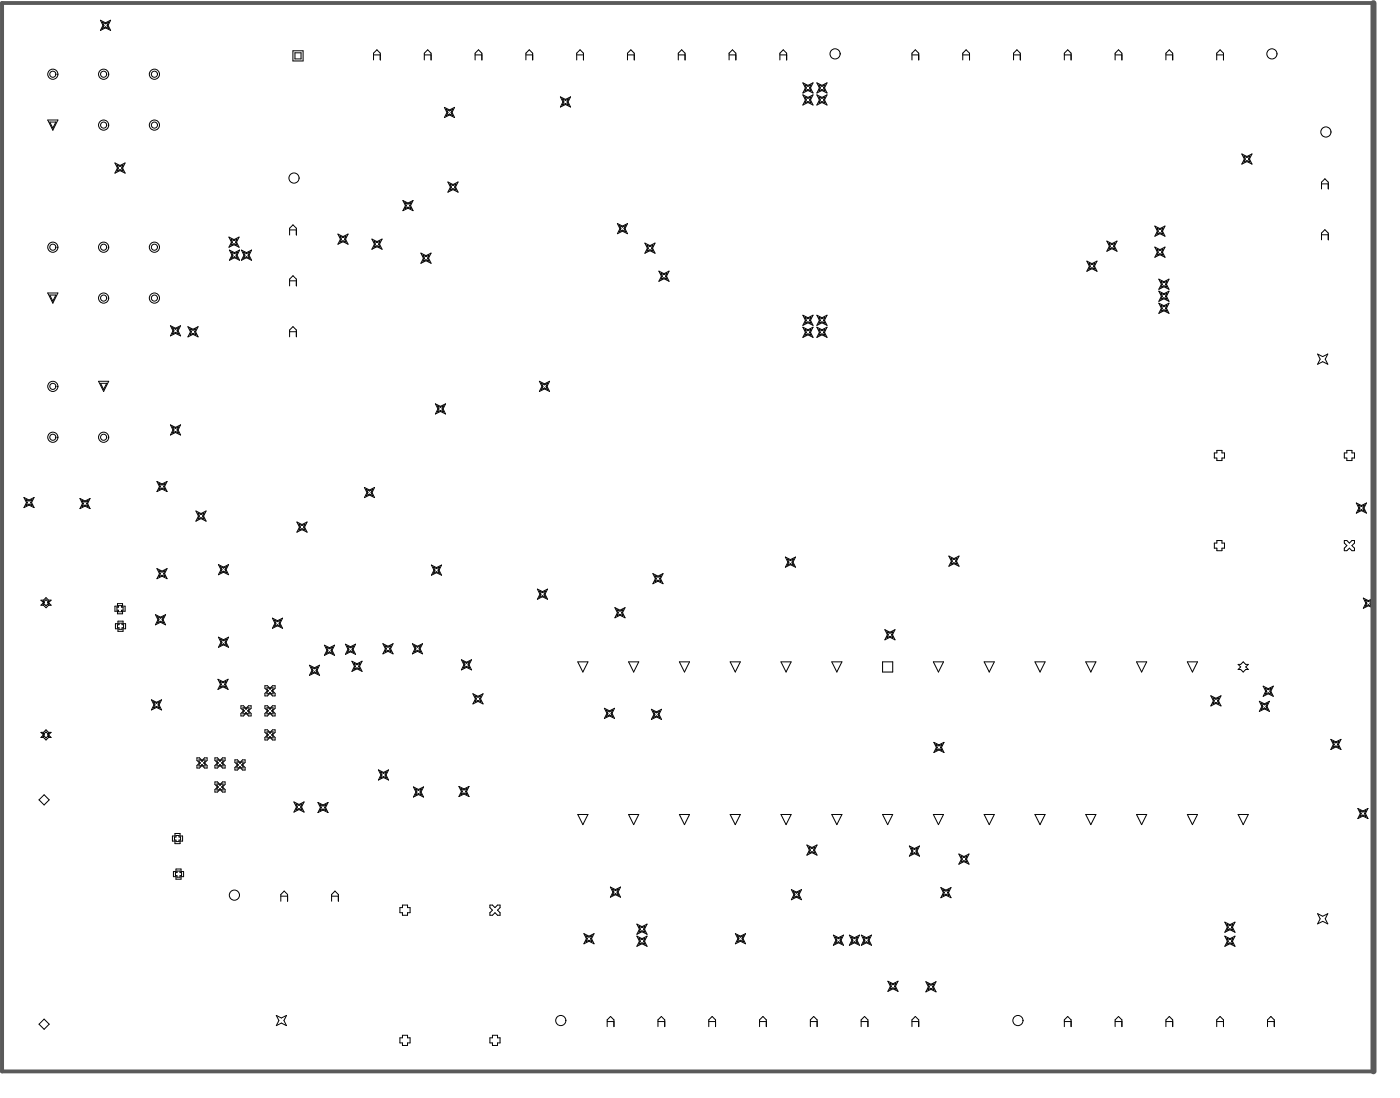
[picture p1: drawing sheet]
<svg xmlns="http://www.w3.org/2000/svg" width="233mm" height="183mm" viewBox="0 0 233 183" stroke-linecap="round" stroke-linejoin="round" font-family="sans-serif">
<g fill="none" stroke="#000" stroke-width=".17">
<path d="M8 20h1.6l-.8 1.7zM16.7 3.4l.9 .4 .8-.4-.4 .8 .4 .9-.8-.5-.9 .5 .5-.9zM17.1 3.7l.5 .3 .5-.3-.3 .5 .3 .5-.5-.2-.5 .2 .2-.5zM48.8 8.5h1.7v1.6h-1.7zM49.1 8.8h1v1h-1zM62.2 9.1h1.1M62.2 10v-1.1l.6-.6 .5 .6v1.1M70.7 9.1h1.1M70.7 10v-1.1l.5-.6 .6 .6v1.1M74 17.9l.9 .4 .8-.4-.4 .8 .4 .9-.8-.5-.9 .5 .4-.9zM74.4 18.2l.5 .3 .5-.3-.3 .5 .3 .5-.5-.2-.5 .2 .2-.5zM79.1 10v-1.1l.6-.6 .6 .6v1.1"/>
<path d="M79.1 9.1h1.2M87.6 9.1h1.1M87.6 10v-1.1l.6-.6 .5 .6v1.1M93.3 16.1l.9 .4 .8-.4-.4 .9 .4 .8-.8-.4-.9 .4 .5-.8zM93.7 16.5l.5 .2 .5-.2-.3 .5 .3 .5-.5-.3-.5 .3 .2-.5zM96.1 9.1h1.1M96.1 10v-1.1l.5-.6 .6 .6v1.1M104.5 9.1h1.1M104.5 10v-1.1l.6-.6 .5 .6v1.1M113 9.1h1.1M113 10v-1.1l.5-.6 .6 .6v1.1M121.4 9.1h1.2"/>
<path d="M121.4 10v-1.1l.6-.6 .6 .6v1.1M129.9 9.1h1.1M129.9 10v-1.1l.6-.6 .5 .6v1.1M133.7 13.8l.9 .4 .8-.4-.4 .8 .4 .9-.8-.4-.9 .4 .5-.9zM133.7 15.8l.9 .4 .8-.4-.4 .8 .4 .9-.8-.4-.9 .4 .5-.9zM134.1 14.1l.5 .3 .5-.3-.3 .5 .3 .5-.5-.2-.5 .2 .2-.5zM134.1 16.1l.5 .3 .5-.3-.3 .5 .3 .5-.5-.2-.5 .2 .2-.5zM136.1 15.8l.8 .4 .9-.4-.5 .8 .5 .9-.9-.4-.8 .4 .4-.9zM136.1 13.8l.8 .4 .9-.4-.5 .8 .5 .9-.9-.4-.8 .4 .4-.9zM136.4 14.1l.5 .3 .5-.3-.2 .5 .2 .5-.5-.2-.5 .2 .3-.5zM136.4 16.1l.5 .3 .5-.3-.2 .5 .2 .5-.5-.2-.5 .2 .3-.5zM151.9 9.1h1.1"/>
<path d="M151.9 10v-1.1l.6-.6 .5 .6v1.1M160.4 9.1h1.1M160.4 10v-1.1l.5-.6 .6 .6v1.1M168.8 9.1h1.1M168.8 10v-1.1l.6-.6 .5 .6v1.1M177.3 9.1h1.1M177.3 10v-1.1l.5-.6 .6 .6v1.1M185.7 9.1h1.2M185.7 10v-1.1l.6-.6 .6 .6v1.1M194.2 9.1h1.1M194.2 10v-1.1l.6-.6 .5 .6v1.1M202.7 10v-1.1l.5-.6 .6 .6v1.1"/>
<path d="M202.7 9.1h1.1M8.3 20.3h1l-.5 1zM19.1 27.1l.9 .4 .8-.4-.4 .9 .4 .8-.8-.4-.9 .4 .5-.8zM19.5 27.5l.5 .2 .5-.2-.3 .5 .3 .5-.5-.3-.5 .3 .2-.5zM38.1 39.5l.9 .4 .8-.4-.4 .8 .4 .8-.8-.4-.9 .4 .5-.8zM38.5 39.8l.5 .2 .5-.2-.3 .5 .3 .5-.5-.2-.5 .2 .2-.5zM48.2 39.1v-1.1l.6-.6 .6 .6v1.1M48.2 38.3h1.2M56.3 39l.8 .4 .9-.4-.4 .8 .4 .8-.9-.4-.8 .4 .4-.8zM56.6 39.3l.5 .2 .5-.2-.2 .5 .2 .5-.5-.2-.5 .2 .3-.5zM61.9 39.8l.9 .4 .8-.4-.4 .8 .4 .9-.8-.4-.9 .4 .5-.9zM67.1 33.4l.9 .4 .8-.4-.4 .8 .4 .9-.8-.5-.9 .5 .4-.9z"/>
<path d="M67.4 33.7l.6 .3 .5-.3-.3 .5 .3 .5-.5-.2-.6 .2 .3-.5zM74.6 30.3l.9 .4 .8-.4-.4 .8 .4 .9-.8-.4-.9 .4 .4-.9zM74.9 30.6l.6 .3 .5-.3-.3 .5 .3 .5-.5-.2-.6 .2 .3-.5zM102.8 37.2l.9 .4 .8-.4-.4 .9 .4 .8-.8-.4-.9 .4 .5-.8zM103.2 37.5l.5 .3 .5-.3-.3 .6 .3 .5-.5-.3-.5 .3 .2-.5zM192.4 37.6l.8 .4 .8-.4-.4 .9 .4 .8-.8-.4-.8 .4 .4-.8zM192.7 38l.5 .2 .5-.2-.2 .5 .2 .5-.5-.3-.5 .3 .2-.5zM206.8 25.6l.9 .4 .8-.4-.4 .9 .4 .8-.8-.4-.9 .4 .5-.8zM207.2 26l.5 .2 .5-.2-.3 .5 .3 .5-.5-.3-.5 .3 .2-.5zM220.1 31.5v-1.2l.6-.5 .5 .5v1.2M220.1 39.9v-1.1l.6-.6 .5 .6v1.1M220.1 30.6h1.1"/>
<path d="M220.1 39.1h1.1M8 48.8h1.6l-.8 1.7zM8.3 49.1h1l-.5 1zM28.4 54.2l.8 .4 .9-.4-.4 .9 .4 .8-.9-.4-.8 .4 .4-.8zM28.7 54.5l.5 .3 .5-.3-.2 .6 .2 .5-.5-.3-.5 .3 .3-.5zM31.3 54.4l.8 .4 .9-.4-.4 .8 .4 .9-.9-.5-.8 .5 .4-.9zM31.6 54.7l.5 .3 .6-.3-.3 .5 .3 .5-.6-.2-.5 .2 .3-.5zM38.2 41.6l.9 .4 .8-.4-.4 .9 .4 .8-.8-.4-.9 .4 .4-.8zM38.6 42l.5 .2 .5-.2-.3 .5 .3 .5-.5-.3-.5 .3 .2-.5zM40.2 41.6l.9 .4 .8-.4-.4 .9 .4 .8-.8-.4-.9 .4 .4-.8zM40.6 42l.5 .2 .5-.2-.3 .5 .3 .5-.5-.3-.5 .3 .2-.5zM48.2 47.6v-1.1l.6-.6 .6 .6v1.1"/>
<path d="M48.2 56.1v-1.2l.6-.5 .6 .5v1.2M48.2 46.7h1.2M48.2 55.2h1.2M62.3 40.1l.5 .3 .5-.3-.3 .5 .3 .5-.5-.2-.5 .2 .2-.5zM70.1 42.1l.9 .4 .8-.4-.4 .9 .4 .8-.8-.4-.9 .4 .4-.8zM70.4 42.5l.6 .2 .5-.2-.3 .5 .3 .5-.5-.3-.6 .3 .3-.5zM107.4 40.5l.9 .4 .8-.4-.4 .8 .4 .8-.8-.4-.9 .4 .4-.8zM107.8 40.8l.5 .2 .5-.2-.3 .5 .3 .5-.5-.2-.5 .2 .2-.5zM109.7 45.1l.9 .4 .8-.4-.4 .9 .4 .8-.8-.4-.9 .4 .5-.8zM110.1 45.5l.5 .2 .5-.2-.3 .5 .3 .5-.5-.3-.5 .3 .2-.5zM133.7 54.5l.9 .4 .8-.4-.4 .8 .4 .9-.8-.5-.9 .5 .5-.9zM133.7 52.5l.9 .4 .8-.4-.4 .8 .4 .9-.8-.5-.9 .5 .5-.9z"/>
<path d="M134.1 54.8l.5 .2 .5-.2-.3 .5 .3 .5-.5-.2-.5 .2 .2-.5zM134.1 52.8l.5 .2 .5-.2-.3 .5 .3 .5-.5-.2-.5 .2 .2-.5zM136.1 54.5l.8 .4 .9-.4-.5 .8 .5 .9-.9-.5-.8 .5 .4-.9zM136.1 52.5l.8 .4 .9-.4-.5 .8 .5 .9-.9-.5-.8 .5 .4-.9zM136.4 54.8l.5 .2 .5-.2-.2 .5 .2 .5-.5-.2-.5 .2 .3-.5zM136.4 52.8l.5 .2 .5-.2-.2 .5 .2 .5-.5-.2-.5 .2 .3-.5zM181 43.5l.9 .4 .8-.4-.4 .8 .4 .8-.8-.4-.9 .4 .5-.8zM181.4 43.8l.5 .2 .5-.2-.3 .5 .3 .5-.5-.2-.5 .2 .2-.5zM184.4 40.1l.8 .4 .9-.4-.5 .9 .5 .8-.9-.4-.8 .4 .4-.8zM184.7 40.5l.5 .2 .5-.2-.2 .5 .2 .5-.5-.3-.5 .3 .3-.5zM192.4 41.1l.8 .4 .8-.4-.4 .9 .4 .8-.8-.4-.8 .4 .4-.8zM192.7 41.5l.5 .2 .5-.2-.2 .5 .2 .5-.5-.3-.5 .3 .2-.5z"/>
<path d="M193 48.5l.9 .4 .8-.4-.4 .8 .4 .9-.8-.5-.9 .5 .4-.9zM193 50.5l.9 .4 .8-.4-.4 .8 .4 .9-.8-.5-.9 .5 .4-.9zM193 46.5l.9 .4 .8-.4-.4 .8 .4 .9-.8-.5-.9 .5 .4-.9zM193.4 48.8l.5 .2 .5-.2-.3 .5 .3 .5-.5-.2-.5 .2 .2-.5zM193.4 50.8l.5 .2 .5-.2-.3 .5 .3 .5-.5-.2-.5 .2 .2-.5zM193.4 46.8l.5 .2 .5-.2-.3 .5 .3 .5-.5-.2-.5 .2 .2-.5zM219.5 58.9l.8 .4 .9-.4-.5 .9 .5 .8-.9-.4-.8 .4 .4-.8zM16.4 63.5h1.7l-.8 1.7zM16.8 63.8h1l-.5 1zM28.4 70.7l.8 .4 .9-.4-.4 .9 .4 .8-.9-.4-.8 .4 .4-.8zM28.7 71l.5 .3 .5-.3-.2 .6 .2 .5-.5-.3-.5 .3 .3-.5zM72.5 67.2l.9 .4 .8-.4-.4 .9 .4 .8-.8-.4-.9 .4 .4-.8z"/>
<path d="M72.9 67.5l.5 .3 .5-.3-.3 .6 .3 .5-.5-.3-.5 .3 .2-.5zM89.8 63.5l.9 .4 .8-.4-.4 .8 .4 .9-.8-.5-.9 .5 .5-.9zM90.2 63.8l.5 .3 .5-.3-.3 .5 .3 .5-.5-.2-.5 .2 .2-.5zM202.7 75h.8v.4h.5v.8h-.5v.5h-.8v-.5h-.4v-.8h.4zM224.3 75h.9v.4h.4v.8h-.4v.5h-.9v-.5h-.4v-.8h.4zM4 82.8l.8 .4 .9-.4-.4 .8 .4 .9-.9-.4-.8 .4 .4-.9zM4.3 83.1l.5 .3 .5-.3-.2 .5 .2 .5-.5-.2-.5 .2 .3-.5zM6.8 99.9h.4l.5-.4 .4 .4h.4l-.4 .4 .4 .4h-.4l-.4 .5-.5-.5h-.4l.4-.4zM13.3 83l.9 .4 .8-.4-.4 .8 .4 .9-.8-.5-.9 .5 .4-.9zM13.7 83.3l.5 .3 .5-.3-.3 .5 .3 .5-.5-.2-.5 .2 .2-.5zM26.1 80.1l.9 .4 .8-.4-.4 .9 .4 .8-.8-.4-.9 .4 .5-.8zM26.1 94.6l.9 .5 .8-.5-.4 .9 .4 .8-.8-.4-.9 .4 .5-.8z"/>
<path d="M26.5 80.5l.5 .2 .5-.2-.3 .5 .3 .5-.5-.3-.5 .3 .2-.5zM26.5 95l.5 .2 .5-.2-.3 .5 .3 .5-.5-.3-.5 .3 .2-.5zM32.6 85l.9 .5 .8-.5-.4 .9 .4 .8-.8-.4-.9 .4 .5-.8zM33 85.4l.5 .2 .5-.2-.3 .5 .3 .5-.5-.3-.5 .3 .2-.5zM36.4 94l.8 .4 .9-.4-.4 .8 .4 .9-.9-.5-.8 .5 .4-.9zM36.7 94.3l.5 .3 .5-.3-.2 .5 .2 .5-.5-.2-.5 .2 .3-.5zM49.5 86.9l.8 .4 .8-.4-.4 .8 .4 .9-.8-.5-.8 .5 .4-.9zM49.8 87.2l.5 .3 .5-.3-.2 .5 .2 .5-.5-.2-.5 .2 .2-.5zM60.7 81.1l.8 .4 .9-.4-.4 .9 .4 .8-.9-.4-.8 .4 .4-.8zM61 81.5l.5 .2 .6-.2-.3 .5 .3 .5-.6-.3-.5 .3 .3-.5zM71.9 94l.8 .5 .8-.5-.4 .9 .4 .8-.8-.4-.8 .4 .4-.8zM72.2 94.4l.5 .2 .5-.2-.2 .5 .2 .5-.5-.3-.5 .3 .2-.5z"/>
<path d="M89.5 98l.9 .5 .8-.5-.4 .9 .4 .8-.8-.4-.9 .4 .4-.8zM89.8 98.4l.6 .2 .5-.2-.3 .5 .3 .5-.5-.3-.6 .3 .3-.5zM108.7 95.5l.9 .4 .8-.4-.4 .8 .4 .9-.8-.5-.9 .5 .5-.9zM109.1 95.8l.5 .3 .5-.3-.3 .5 .3 .5-.5-.2-.5 .2 .2-.5zM130.8 92.7l.9 .4 .8-.4-.4 .9 .4 .8-.8-.4-.9 .4 .4-.8zM131.2 93l.5 .3 .5-.3-.3 .6 .3 .5-.5-.3-.5 .3 .2-.5zM158 92.5l.9 .5 .8-.5-.4 .9 .4 .8-.8-.4-.9 .4 .5-.8zM158.4 92.9l.5 .2 .5-.2-.3 .5 .3 .5-.5-.3-.5 .3 .2-.5zM202.7 90h.8v.4h.5v.8h-.5v.5h-.8v-.5h-.4v-.8h.4zM223.9 90h.4l.5 .4 .4-.4h.4v.4l-.4 .4 .4 .4v.5h-.4l-.4-.5-.5 .5h-.4v-.5l.4-.4-.4-.4zM225.9 83.7l.9 .4 .8-.4-.4 .9 .4 .8-.8-.4-.9 .4 .4-.8zM226.2 84l.6 .3 .5-.3-.3 .6 .3 .5-.5-.3-.6 .3 .3-.5z"/>
<path d="M227.1 99.5l.8 .5 .9-.5-.5 .9 .5 .8-.9-.4-.8 .4 .4-.8zM227.4 99.9l.5 .2 .5-.2-.2 .5 .2 .5-.5-.3-.5 .3 .3-.5zM7.2 100.1h.2l.3-.3 .2 .3h.3l-.3 .2 .3 .3h-.3l-.2 .2-.3-.2h-.2l.2-.3zM19.6 100.5h.8v.4h.4v.8h-.4v.5h-.8v-.5h-.5v-.8h.5zM19.7 103.4h.8v.4h.4v.8h-.4v.5h-.8v-.5h-.5v-.8h.5zM19.7 100.8h.5v.3h.3v.5h-.3v.2h-.5v-.2h-.2v-.5h.2zM19.8 103.7h.5v.3h.3v.5h-.3v.2h-.5v-.2h-.2v-.5h.2zM25.2 116.5l.9 .4 .8-.4-.4 .8 .4 .9-.8-.5-.9 .5 .4-.9zM25.6 116.8l.5 .3 .5-.3-.3 .5 .3 .5-.5-.2-.5 .2 .2-.5zM25.9 102.3l.8 .4 .9-.4-.4 .8 .4 .9-.9-.4-.8 .4 .4-.9zM26.2 102.6l.5 .3 .5-.3-.2 .5 .2 .5-.5-.2-.5 .2 .3-.5zM36.3 113l.8 .5 .9-.5-.4 .9 .4 .8-.9-.4-.8 .4 .4-.8z"/>
<path d="M36.4 106l.8 .5 .9-.5-.4 .9 .4 .8-.9-.4-.8 .4 .4-.8zM36.6 113.4l.5 .2 .6-.2-.3 .5 .3 .5-.6-.3-.5 .3 .3-.5zM36.7 106.4l.5 .2 .5-.2-.2 .5 .2 .5-.5-.3-.5 .3 .3-.5zM40.1 117.5h.5l.4 .4 .4-.4h.4v.4l-.4 .4 .4 .4v.5h-.4l-.4-.5-.4 .5h-.5v-.5l.5-.4-.5-.4zM40.5 117.8h.2l.3 .3 .2-.3h.3v.3l-.3 .2 .3 .3v.2h-.3l-.2-.2-.3 .2h-.2v-.2l.2-.3-.2-.2zM44.1 114.1h.4l.5 .5 .4-.5h.4v.5l-.4 .4 .4 .4v.4h-.4l-.4-.4-.5 .4h-.4v-.4l.4-.4-.4-.4zM44.1 117.5h.4l.5 .4 .4-.4h.4v.4l-.4 .4 .4 .4v.5h-.4l-.4-.5-.5 .5h-.4v-.5l.4-.4-.4-.4zM44.5 114.5h.2l.3 .2 .2-.2h.3v.2l-.3 .3 .3 .2v.3h-.3l-.2-.3-.3 .3h-.2v-.3l.2-.2-.2-.3zM44.5 117.8h.2l.3 .3 .2-.3h.3v.3l-.3 .2 .3 .3v.2h-.3l-.2-.2-.3 .2h-.2v-.2l.2-.3-.2-.2zM45.4 102.9l.8 .4 .9-.4-.5 .8 .5 .9-.9-.5-.8 .5 .4-.9zM45.7 103.2l.5 .3 .5-.3-.2 .5 .2 .5-.5-.2-.5 .2 .3-.5zM51.5 110.7l.9 .4 .8-.4-.4 .9 .4 .8-.8-.4-.9 .4 .5-.8z"/>
<path d="M51.9 111.1l.5 .2 .5-.2-.3 .5 .3 .5-.5-.3-.5 .3 .2-.5zM54 107.4l.9 .4 .8-.4-.4 .8 .4 .9-.8-.5-.9 .5 .5-.9zM54.4 107.7l.5 .3 .5-.3-.3 .5 .3 .5-.5-.2-.5 .2 .2-.5zM57.5 107.2l.9 .4 .8-.4-.4 .9 .4 .8-.8-.4-.9 .4 .5-.8zM57.9 107.6l.5 .2 .5-.2-.3 .5 .3 .5-.5-.3-.5 .3 .2-.5zM58.6 110l.9 .5 .8-.5-.4 .9 .4 .8-.8-.4-.9 .4 .4-.8zM59 110.4l.5 .2 .5-.2-.3 .5 .3 .5-.5-.3-.5 .3 .2-.5zM63.8 107.1l.8 .5 .9-.5-.5 .9 .5 .8-.9-.4-.8 .4 .4-.8zM64.1 107.5l.5 .2 .5-.2-.2 .5 .2 .5-.5-.3-.5 .3 .3-.5zM68.7 107.1l.8 .5 .9-.5-.4 .9 .4 .8-.9-.4-.8 .4 .4-.8zM69 107.5l.5 .2 .5-.2-.2 .5 .2 .5-.5-.3-.5 .3 .3-.5zM76.9 109.8l.8 .4 .8-.4-.4 .8 .4 .9-.8-.4-.8 .4 .4-.9z"/>
<path d="M77.2 110.1l.5 .3 .5-.3-.2 .5 .2 .6-.5-.3-.5 .3 .2-.6zM78.8 115.5l.8 .4 .9-.4-.5 .8 .5 .9-.9-.5-.8 .5 .4-.9zM79.1 115.8l.5 .3 .5-.3-.2 .5 .2 .5-.5-.2-.5 .2 .3-.5zM96.2 110.2h1.7l-.8 1.6zM100.7 117.9l.8 .4 .9-.4-.5 .8 .5 .9-.9-.5-.8 .5 .4-.9zM101 118.2l.5 .3 .5-.3-.2 .5 .2 .5-.5-.2-.5 .2 .3-.5zM102.4 101.1l.9 .5 .8-.5-.4 .9 .4 .8-.8-.4-.9 .4 .4-.8zM102.8 101.5l.5 .2 .5-.2-.3 .5 .3 .5-.5-.3-.5 .3 .2-.5zM104.7 110.2h1.7l-.9 1.6zM108.5 118l.8 .5 .9-.5-.4 .9 .4 .8-.9-.4-.8 .4 .4-.8zM108.8 118.4l.5 .2 .6-.2-.3 .5 .3 .5-.6-.3-.5 .3 .3-.5zM113.2 110.2h1.7l-.9 1.6z"/>
<path d="M121.6 110.2h1.7l-.8 1.6zM130.1 110.2h1.7l-.9 1.6zM138.5 110.2h1.7l-.8 1.6zM147 110.2h1.7v1.6h-1.7zM147.4 104.8l.8 .4 .9-.4-.4 .8 .4 .9-.9-.4-.8 .4 .4-.9zM147.7 105.1l.5 .3 .5-.3-.2 .5 .2 .5-.5-.2-.5 .2 .3-.5zM155.5 110.2h1.7l-.9 1.6zM163.9 110.2h1.7l-.8 1.6zM172.4 110.2h1.7l-.9 1.6zM180.8 110.2h1.7l-.8 1.6zM189.3 110.2h1.7l-.8 1.6zM197.8 110.2h1.7l-.9 1.6z"/>
<path d="M201.7 115.8l.8 .4 .9-.4-.5 .8 .5 .9-.9-.4-.8 .4 .4-.9zM202 116.1l.5 .3 .5-.3-.2 .5 .2 .6-.5-.3-.5 .3 .3-.6zM206.2 110.6h.4l.5-.4 .4 .4h.4l-.4 .4 .4 .4h-.4l-.4 .4-.5-.4h-.4l.4-.4zM209.8 116.7l.8 .4 .8-.4-.4 .9 .4 .8-.8-.4-.8 .4 .4-.8zM210.1 117.1l.5 .2 .5-.2-.2 .5 .2 .5-.5-.3-.5 .3 .2-.5zM210.4 114.2l.8 .4 .9-.4-.4 .8 .4 .9-.9-.4-.8 .4 .4-.9zM210.7 114.5l.5 .3 .6-.3-.3 .5 .3 .6-.6-.3-.5 .3 .3-.6zM6.8 121.9h.4l.5-.4 .4 .4h.4l-.4 .4 .4 .4h-.4l-.4 .5-.5-.5h-.4l.4-.4zM7.2 122.1h.2l.3-.3 .2 .3h.3l-.3 .2 .3 .3h-.3l-.2 .2-.3-.2h-.2l.2-.3zM7.3 132.3l.9 .8-.9 .9-.8-.9zM29.1 138.7h.9v.4h.4v.9h-.4v.4h-.9v-.4h-.4v-.9h.4zM29.3 139.1h.5v.2h.3v.5h-.3v.3h-.5v-.3h-.2v-.5h.2z"/>
<path d="M32.8 126.1h.4l.4 .5 .5-.5h.4v.5l-.4 .4 .4 .4v.4h-.4l-.5-.4-.4 .4h-.4v-.4l.4-.4-.4-.4zM33.1 126.5h.3l.2 .2 .3-.2h.3v.2l-.3 .3 .3 .2v.3h-.3l-.3-.3-.2 .3h-.3v-.3l.3-.2-.3-.3zM35.8 126.1h.4l.4 .5 .5-.5h.4v.5l-.4 .4 .4 .4v.4h-.4l-.5-.4-.4 .4h-.4v-.4l.4-.4-.4-.4zM35.8 130.1h.4l.4 .5 .5-.5h.4v.5l-.4 .4 .4 .4v.4h-.4l-.5-.4-.4 .4h-.4v-.4l.4-.4-.4-.4zM36.1 126.5h.3l.2 .2 .3-.2h.3v.2l-.3 .3 .3 .2v.3h-.3l-.3-.3-.2 .3h-.3v-.3l.3-.2-.3-.3zM36.1 130.5h.3l.2 .2 .3-.2h.3v.2l-.3 .3 .3 .2v.3h-.3l-.3-.3-.2 .3h-.3v-.3l.3-.2-.3-.3zM39.1 126.5h.5l.4 .4 .4-.4h.4v.4l-.4 .4 .4 .4v.5h-.4l-.4-.5-.4 .5h-.5v-.5l.5-.4-.5-.4zM39.5 126.8h.2l.3 .3 .2-.3h.3v.3l-.3 .2 .3 .3v.2h-.3l-.2-.2-.3 .2h-.2v-.2l.2-.3-.2-.2zM44.1 121.5h.4l.5 .4 .4-.4h.4v.4l-.4 .4 .4 .4v.5h-.4l-.4-.5-.5 .5h-.4v-.5l.4-.4-.4-.4zM44.5 121.8h.2l.3 .3 .2-.3h.3v.3l-.3 .2 .3 .3v.2h-.3l-.2-.2-.3 .2h-.2v-.2l.2-.3-.2-.2zM49 133.5l.8 .4 .8-.4-.4 .8 .4 .9-.8-.5-.8 .5 .4-.9zM49.3 133.8l.5 .3 .5-.3-.2 .5 .2 .5-.5-.2-.5 .2 .2-.5z"/>
<path d="M53 133.5l.8 .5 .8-.5-.4 .9 .4 .8-.8-.4-.8 .4 .4-.8zM53.3 133.9l.5 .2 .5-.2-.2 .5 .2 .5-.5-.3-.5 .3 .2-.5zM63 128.1l.9 .5 .8-.5-.4 .9 .4 .8-.8-.4-.9 .4 .5-.8zM63.4 128.5l.5 .2 .5-.2-.3 .5 .3 .5-.5-.3-.5 .3 .2-.5zM68.9 131l.8 .4 .9-.4-.5 .8 .5 .9-.9-.5-.8 .5 .4-.9zM69.2 131.3l.5 .3 .5-.3-.2 .5 .2 .5-.5-.2-.5 .2 .3-.5zM76.4 130.9l.9 .4 .8-.4-.4 .8 .4 .9-.8-.4-.9 .4 .5-.9zM76.8 131.2l.5 .3 .5-.3-.3 .5 .3 .5-.5-.2-.5 .2 .2-.5zM96.2 135.6h1.7l-.8 1.6zM104.7 135.6h1.7l-.9 1.6zM113.2 135.6h1.7l-.9 1.6zM121.6 135.6h1.7l-.8 1.6z"/>
<path d="M130.1 135.6h1.7l-.9 1.6zM138.5 135.6h1.7l-.8 1.6zM147 135.6h1.7l-.9 1.6zM155.5 135.6h1.7l-.9 1.6zM155.5 123.5l.9 .5 .8-.5-.4 .9 .4 .8-.8-.4-.9 .4 .5-.8zM155.9 123.9l.5 .2 .5-.2-.3 .5 .3 .5-.5-.3-.5 .3 .2-.5zM163.9 135.6h1.7l-.8 1.6zM172.4 135.6h1.7l-.9 1.6zM180.8 135.6h1.7l-.8 1.6zM189.3 135.6h1.7l-.8 1.6zM197.8 135.6h1.7l-.9 1.6zM206.2 135.6h1.7l-.8 1.6z"/>
<path d="M221.7 123l.8 .5 .9-.5-.5 .9 .5 .8-.9-.4-.8 .4 .4-.8zM222 123.4l.5 .2 .5-.2-.2 .5 .2 .5-.5-.3-.5 .3 .3-.5zM226.2 134.5l.8 .5 .9-.5-.5 .9 .5 .8-.9-.4-.8 .4 .4-.8zM226.5 134.9l.5 .2 .5-.2-.2 .5 .2 .5-.5-.3-.5 .3 .3-.5zM29.3 144.6h.9v.5h.4v.8h-.4v.4h-.9v-.4h-.4v-.8h.4zM29.5 145h.5v.2h.2v.5h-.2v.3h-.5v-.3h-.3v-.5h.3zM46.8 149.1h1.1M46.8 150v-1.1l.5-.6 .6 .6v1.1M55.2 150v-1.1l.6-.6 .6 .6v1.1M55.2 149.1h1.2M67 150.6h.9v.5h.4v.8h-.4v.4h-.9v-.4h-.4v-.8h.4zM81.6 150.6h.4l.4 .5 .5-.5h.4v.5l-.4 .4 .4 .4v.4h-.4l-.5-.4-.4 .4h-.4v-.4l.4-.4-.4-.4z"/>
<path d="M97.3 155.4l.8 .4 .8-.4-.4 .8 .4 .9-.8-.4-.8 .4 .4-.9zM97.6 155.7l.5 .3 .5-.3-.2 .5 .2 .5-.5-.2-.5 .2 .2-.5zM101.7 147.6l.8 .5 .9-.5-.5 .9 .5 .8-.9-.4-.8 .4 .4-.8zM102 148l.5 .2 .5-.2-.2 .5 .2 .5-.5-.3-.5 .3 .3-.5zM106.1 155.8l.8 .4 .9-.4-.4 .8 .4 .9-.9-.4-.8 .4 .4-.9zM106.1 153.8l.8 .4 .9-.4-.4 .8 .4 .9-.9-.4-.8 .4 .4-.9zM106.4 156.1l.5 .3 .5-.3-.2 .5 .2 .6-.5-.3-.5 .3 .3-.6zM106.4 154.1l.5 .3 .5-.3-.2 .5 .2 .6-.5-.3-.5 .3 .3-.6zM122.5 155.4l.8 .4 .9-.4-.4 .8 .4 .9-.9-.4-.8 .4 .4-.9zM122.8 155.7l.5 .3 .5-.3-.2 .5 .2 .5-.5-.2-.5 .2 .3-.5zM131.8 148l.9 .5 .8-.5-.4 .9 .4 .8-.8-.4-.9 .4 .4-.8zM132.2 148.4l.5 .2 .5-.2-.3 .5 .3 .5-.5-.3-.5 .3 .2-.5z"/>
<path d="M134.4 140.6l.8 .5 .9-.5-.4 .9 .4 .8-.9-.4-.8 .4 .4-.8zM134.7 141l.5 .2 .5-.2-.2 .5 .2 .5-.5-.3-.5 .3 .3-.5zM138.8 155.6l.9 .5 .8-.5-.4 .9 .4 .8-.8-.4-.9 .4 .4-.8zM139.1 156l.6 .2 .5-.2-.3 .5 .3 .5-.5-.3-.6 .3 .3-.5zM141.5 155.6l.8 .5 .9-.5-.5 .9 .5 .8-.9-.4-.8 .4 .4-.8zM141.8 156l.5 .2 .5-.2-.2 .5 .2 .5-.5-.3-.5 .3 .3-.5zM143.5 155.6l.8 .5 .9-.5-.5 .9 .5 .8-.9-.4-.8 .4 .4-.8zM143.8 156l.5 .2 .5-.2-.2 .5 .2 .5-.5-.3-.5 .3 .3-.5zM151.5 140.8l.8 .4 .9-.4-.5 .8 .5 .9-.9-.4-.8 .4 .4-.9zM151.8 141.1l.5 .3 .5-.3-.2 .5 .2 .6-.5-.3-.5 .3 .3-.6zM156.7 147.7l.9 .4 .8-.4-.4 .9 .4 .8-.8-.4-.9 .4 .4-.8zM157.1 148.1l.5 .2 .5-.2-.3 .5 .3 .5-.5-.3-.5 .3 .2-.5z"/>
<path d="M159.7 142.1l.9 .5 .8-.5-.4 .9 .4 .8-.8-.4-.9 .4 .4-.8zM160 142.5l.6 .2 .5-.2-.3 .5 .3 .5-.5-.3-.6 .3 .3-.5zM204 153.5l.9 .4 .8-.4-.4 .8 .4 .9-.8-.5-.9 .5 .4-.9zM204 155.8l.9 .4 .8-.4-.4 .8 .4 .9-.8-.4-.9 .4 .4-.9zM204.3 153.8l.6 .3 .5-.3-.3 .5 .3 .5-.5-.2-.6 .2 .3-.5zM204.3 156.1l.6 .3 .5-.3-.3 .5 .3 .6-.5-.3-.6 .3 .3-.6zM219.5 152.1l.8 .4 .9-.4-.5 .8 .5 .9-.9-.5-.8 .5 .4-.9zM7.3 169.6l.9 .9-.9 .8-.8-.8zM46 169l.9 .4 .8-.4-.4 .8 .4 .9-.8-.4-.9 .4 .4-.9zM67 172.3h.9v.4h.4v.9h-.4v.4h-.9v-.4h-.4v-.9h.4zM82 172.3h.9v.4h.4v.9h-.4v.4h-.9v-.4h-.4v-.9h.4zM101.1 170h1.2"/>
<path d="M101.1 170.9v-1.2l.6-.5 .6 .5v1.2M109.6 170h1.1M109.6 170.9v-1.2l.6-.5 .5 .5v1.2M118.1 170h1.1M118.1 170.9v-1.2l.5-.5 .6 .5v1.2M126.5 170h1.1M126.5 170.9v-1.2l.6-.5 .5 .5v1.2M135 170h1.1M135 170.9v-1.2l.5-.5 .6 .5v1.2M143.4 170h1.2M143.4 170.9v-1.2l.6-.5 .6 .5v1.2M147.9 163.3l.8 .4 .9-.4-.4 .8 .4 .9-.9-.4-.8 .4 .4-.9z"/>
<path d="M148.2 163.6l.5 .3 .5-.3-.2 .5 .2 .6-.5-.3-.5 .3 .3-.6zM151.9 170.9v-1.2l.6-.5 .5 .5v1.2M151.9 170h1.1M154.2 163.4l.9 .4 .8-.4-.4 .8 .4 .9-.8-.4-.9 .4 .4-.9zM154.6 163.7l.5 .3 .5-.3-.3 .5 .3 .5-.5-.2-.5 .2 .2-.5zM177.3 170.9v-1.2l.5-.5 .6 .5v1.2M177.3 170h1.1M185.7 170.9v-1.2l.6-.5 .6 .5v1.2M185.7 170h1.2M194.2 170.9v-1.2l.6-.5 .5 .5v1.2M194.2 170h1.1M202.7 170.9v-1.2l.5-.5 .6 .5v1.2"/>
<path d="M202.7 170h1.1M211.1 170h1.1M211.1 170.9v-1.2l.6-.5 .5 .5v1.2"/>
<circle cx="8.8" cy="12.4" r=".85"/>
<circle cx="8.8" cy="12.4" r=".51"/>
<circle cx="17.3" cy="12.4" r=".85"/>
<circle cx="17.3" cy="12.4" r=".51"/>
<circle cx="25.7" cy="12.4" r=".85"/>
<circle cx="25.7" cy="12.4" r=".51"/>
<circle cx="139.1" cy="9" r=".85"/>
<circle cx="211.9" cy="9" r=".85"/>
<circle cx="17.3" cy="20.8" r=".85"/>
<circle cx="17.3" cy="20.8" r=".51"/>
<circle cx="25.7" cy="20.8" r=".85"/>
<circle cx="25.7" cy="20.8" r=".51"/>
<circle cx="49" cy="29.6" r=".85"/>
<circle cx="220.8" cy="22" r=".85"/>
<circle cx="8.8" cy="41.1" r=".85"/>
<circle cx="8.8" cy="41.1" r=".51"/>
<circle cx="17.3" cy="49.6" r=".85"/>
<circle cx="17.3" cy="41.1" r=".85"/>
<circle cx="17.3" cy="49.6" r=".51"/>
<circle cx="17.3" cy="41.1" r=".51"/>
<circle cx="25.7" cy="49.6" r=".85"/>
<circle cx="25.7" cy="41.1" r=".85"/>
<circle cx="25.7" cy="49.6" r=".51"/>
<circle cx="25.7" cy="41.1" r=".51"/>
<circle cx="8.8" cy="64.3" r=".85"/>
<circle cx="8.8" cy="72.8" r=".85"/>
<circle cx="8.8" cy="64.3" r=".51"/>
<circle cx="8.8" cy="72.8" r=".51"/>
<circle cx="17.3" cy="72.8" r=".85"/>
<circle cx="17.3" cy="72.8" r=".51"/>
<circle cx="39" cy="149" r=".85"/>
<circle cx="93.4" cy="169.8" r=".85"/>
<circle cx="169.5" cy="169.8" r=".85"/>
</g>
<path d="M228.8 .5h-228.5v177.8h228.5" fill="none" stroke="#5a5a5a" stroke-width=".65"/>
<path d="M228.8 .5v177.8" fill="none" stroke="#5a5a5a" stroke-width=".98"/>
</svg>
